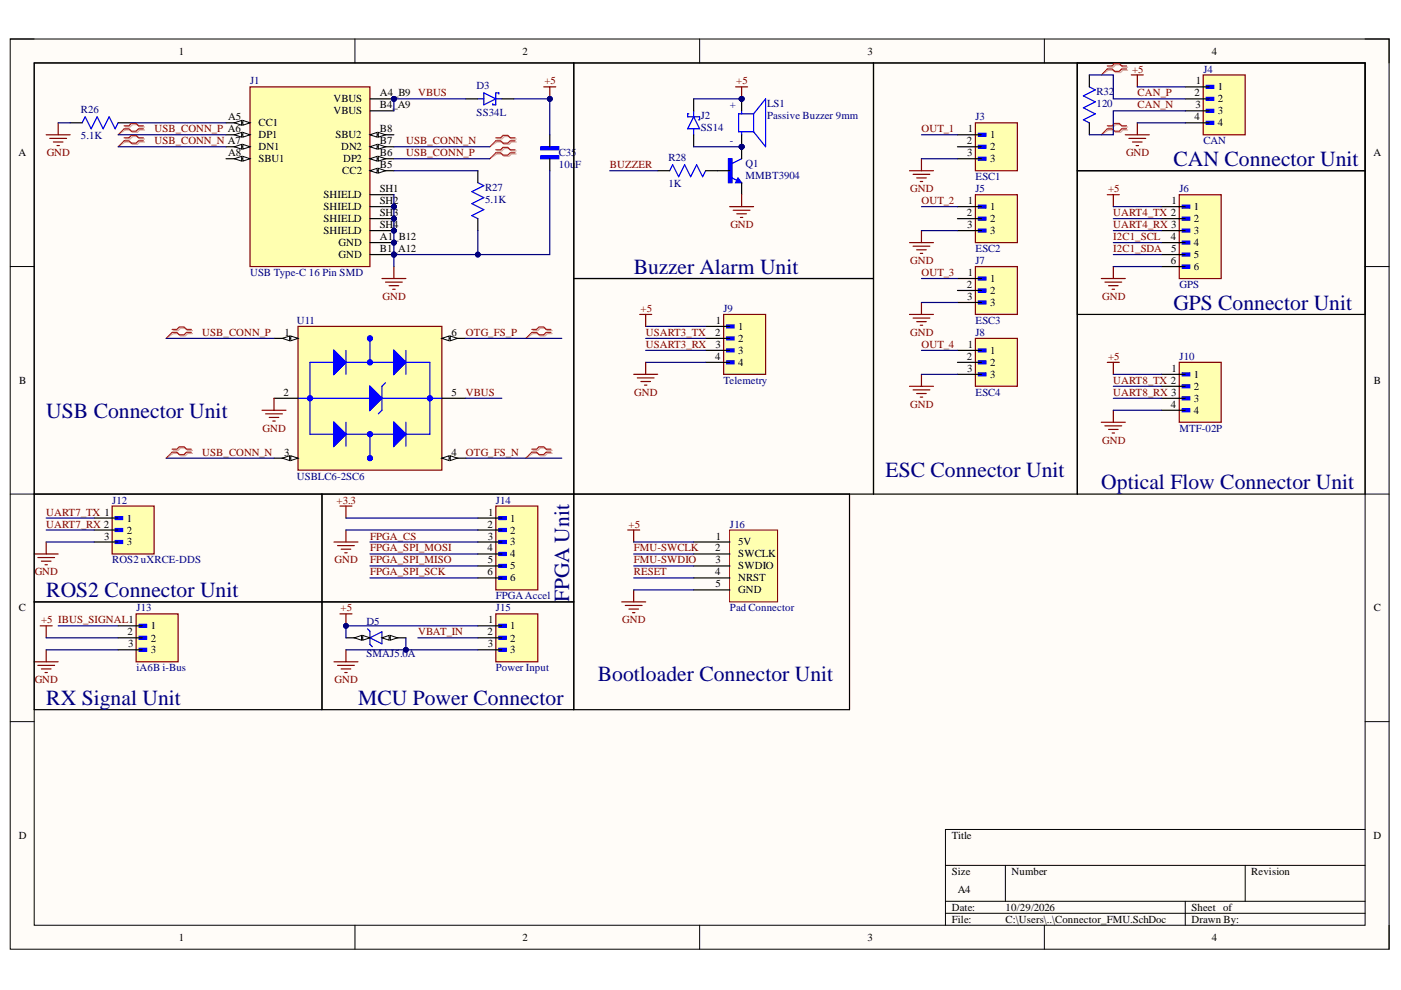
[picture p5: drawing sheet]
<svg xmlns="http://www.w3.org/2000/svg" width="297mm" height="210mm" viewBox="0 0 297 210" stroke-linecap="round" stroke-linejoin="round" font-family="sans-serif">
<defs><g id="words">
<g font-size="4.6" fill="#000080">
<text x="248.8" y="35.1">CAN Connector Unit</text>
<text x="134.4" y="58">Buzzer Alarm Unit</text>
<text x="248.8" y="65.6">GPS Connector Unit</text>
<text x="9.8" y="88.5">USB Connector Unit</text>
<text x="187.7" y="101.2">ESC Connector Unit</text>
<text x="233.5" y="103.7">Optical Flow Connector Unit</text>
<text x="9.8" y="126.6">ROS2 Connector Unit</text>
<text x="120.7" y="127.7" transform="rotate(-90 120.7 127.7)">FPGA Unit</text>
<text x="9.8" y="149.4">RX Signal Unit</text>
<text x="75.9" y="149.4">MCU Power Connector</text>
<text x="126.8" y="144.4">Bootloader Connector Unit</text>
</g>
<g font-size="2.3">
<text x="37.9" y="11.6">1</text>
<text x="110.8" y="11.6">2</text>
<text x="183.9" y="11.6">3</text>
<text x="256.9" y="11.6">4</text>
<text x="253.5" y="17.9">1</text>
<text x="70.7" y="21.7">VBUS</text>
<text x="80.5" y="20.4">A4_B9 VBUS</text>
<text x="80.5" y="23">B4_A9</text>
<text x="253.3" y="20.4">2</text>
<text x="253.5" y="23">3</text>
<text x="258.2" y="19.2">1</text>
<text x="258.2" y="21.7">2</text>
<text x="48.4" y="25.5">A5</text>
<text x="54.8" y="26.8">CC1</text>
<text x="54.8" y="29.3">DP1</text>
<text x="70.7" y="24.2">VBUS</text>
<text x="71.1" y="29.3">SBU2</text>
<text x="80.5" y="28">B8</text>
<text x="205.2" y="28">1</text>
<text x="209.9" y="29.3">1</text>
<text x="253.3" y="25.5">4</text>
<text x="258.2" y="24.2">3</text>
<text x="258.2" y="26.8">4</text>
<text x="3.9" y="33.1">A</text>
<text x="48.4" y="33.1">A8</text>
<text x="54.8" y="31.9">DN1</text>
<text x="54.8" y="34.4">SBU1</text>
<text x="72.3" y="31.9">DN2</text>
<text x="72.7" y="34.4">DP2</text>
<text x="80.5" y="30.6">B7</text>
<text x="80.5" y="33.1">B6</text>
<text x="80.5" y="35.7">B5</text>
<text x="205" y="30.6">2</text>
<text x="205.1" y="33.1">3</text>
<text x="209.9" y="31.9">2</text>
<text x="209.9" y="34.4">3</text>
<text x="291.2" y="33.1">A</text>
<text x="68.6" y="42">SHIELD</text>
<text x="72.6" y="36.9">CC2</text>
<text x="80.5" y="40.7">SH1</text>
<text x="68.6" y="44.5">SHIELD</text>
<text x="68.6" y="47.1">SHIELD</text>
<text x="80.5" y="43.3">SH2</text>
<text x="80.5" y="45.8">SH3</text>
<text x="205" y="45.8">2</text>
<text x="205.2" y="43.3">1</text>
<text x="209.9" y="44.5">1</text>
<text x="209.9" y="47.1">2</text>
<text x="248.4" y="43.3">1</text>
<text x="253.1" y="44.5">1</text>
<text x="253.1" y="47.1">2</text>
<text x="68.6" y="49.7">SHIELD</text>
<text x="71.8" y="52.2">GND</text>
<text x="80.5" y="48.3">SH4</text>
<text x="80.5" y="50.9">A1_B12</text>
<text x="80.5" y="53.5">B1_A12</text>
<text x="205.1" y="48.3">3</text>
<text x="209.9" y="49.7">3</text>
<text x="248.2" y="50.9">4</text>
<text x="248.3" y="53.5">5</text>
<text x="253.1" y="49.7">3</text>
<text x="253.1" y="52.2">4</text>
<text x="71.8" y="54.7">GND</text>
<text x="205.2" y="58.5">1</text>
<text x="209.9" y="59.8">1</text>
<text x="248.2" y="56">6</text>
<text x="253.1" y="54.7">5</text>
<text x="253.1" y="57.3">6</text>
<text x="205" y="61.1">2</text>
<text x="205.1" y="63.6">3</text>
<text x="209.9" y="62.3">2</text>
<text x="209.9" y="64.9">3</text>
<text x="60.3" y="71.2">1</text>
<text x="95.7" y="71.2">6</text>
<text x="151.6" y="71.2">2</text>
<text x="151.8" y="68.7">1</text>
<text x="156.5" y="70">1</text>
<text x="151.6" y="76.3">4</text>
<text x="151.7" y="73.8">3</text>
<text x="156.5" y="72.5">2</text>
<text x="156.5" y="75">3</text>
<text x="156.5" y="77.6">4</text>
<text x="205" y="76.3">2</text>
<text x="205.2" y="73.8">1</text>
<text x="209.9" y="75">1</text>
<text x="209.9" y="77.6">2</text>
<text x="4.1" y="81.4">B</text>
<text x="60.1" y="83.9">2</text>
<text x="95.7" y="83.9">5</text>
<text x="205.1" y="78.8">3</text>
<text x="209.9" y="80.1">3</text>
<text x="248.4" y="78.8">1</text>
<text x="253.1" y="80.1">1</text>
<text x="253.1" y="82.6">2</text>
<text x="291.3" y="81.4">B</text>
<text x="248.2" y="86.4">4</text>
<text x="253.1" y="85.2">3</text>
<text x="253.1" y="87.7">4</text>
<text x="60.2" y="96.6">3</text>
<text x="95.7" y="96.6">4</text>
<text x="26.9" y="110.6">1</text>
<text x="26.9" y="113.1">2</text>
<text x="103.3" y="111.9">2</text>
<text x="103.5" y="109.3">1</text>
<text x="108.2" y="110.6">1</text>
<text x="108.2" y="113.1">2</text>
<text x="22.1" y="114.4">3</text>
<text x="26.9" y="115.7">3</text>
<text x="103.3" y="116.9">4</text>
<text x="103.4" y="114.4">3</text>
<text x="103.4" y="119.5">5</text>
<text x="108.2" y="115.7">3</text>
<text x="108.2" y="118.2">4</text>
<text x="151.6" y="116.9">2</text>
<text x="151.7" y="119.5">3</text>
<text x="151.8" y="114.4">1</text>
<text x="156.5" y="115.7">5V</text>
<text x="156.5" y="118.2">SWCLK</text>
<text x="103.3" y="122">6</text>
<text x="108.2" y="120.7">5</text>
<text x="108.2" y="123.3">6</text>
<text x="151.6" y="122">4</text>
<text x="151.7" y="124.5">5</text>
<text x="156.5" y="120.7">SWDIO</text>
<text x="156.5" y="123.3">NRST</text>
<text x="156.5" y="125.8">GND</text>
<text x="4" y="129.6">C</text>
<text x="291.3" y="129.6">C</text>
<text x="27.1" y="134.7">2</text>
<text x="27.1" y="137.3">3</text>
<text x="32" y="133.4">1</text>
<text x="32" y="136">2</text>
<text x="103.3" y="134.7">2</text>
<text x="103.4" y="137.3">3</text>
<text x="103.5" y="132.1">1</text>
<text x="108.2" y="133.4">1</text>
<text x="108.2" y="136">2</text>
<text x="32" y="138.5">3</text>
<text x="108.2" y="138.5">3</text>
<text x="4" y="177.8">D</text>
<text x="201.8" y="177.8">Title</text>
<text x="291.2" y="177.8">D</text>
<text x="201.8" y="185.5">Size</text>
<text x="214.5" y="185.5">Number</text>
<text x="265.3" y="185.5">Revision</text>
<text x="203.1" y="189.3">A4</text>
<text x="201.8" y="193.1">Date:</text>
<text x="201.8" y="195.7">File:</text>
<text x="213.2" y="193.1">10/29/2026</text>
<text x="213.2" y="195.7">C:\Users\..\Connector_FMU.SchDoc</text>
<text x="252.6" y="193.1">Sheet of</text>
<text x="252.6" y="195.7">Drawn By:</text>
<text x="37.9" y="199.5">1</text>
<text x="110.8" y="199.5">2</text>
<text x="183.9" y="199.5">3</text>
<text x="256.9" y="199.5">4</text>
</g>
<g font-size="2.3" fill="#000080">
<text x="53" y="17.9">J1</text>
<text x="255.1" y="15.4">J4</text>
<text x="17.2" y="24">R26</text>
<text x="101.1" y="18.9">D3</text>
<text x="154.8" y="23">+</text>
<text x="162.6" y="22.7">LS1</text>
<text x="232.5" y="20.2">R32</text>
<text x="232.5" y="22.7">120</text>
<text x="17.2" y="29.6">5.1K</text>
<text x="101.1" y="24.5">SS34L</text>
<text x="148.6" y="25.3">J2</text>
<text x="148.6" y="27.8">SS14</text>
<text x="162.6" y="25.3">Passive Buzzer 9mm</text>
<text x="206.9" y="25.5">J3</text>
<text x="118.5" y="33.1">C35</text>
<text x="118.5" y="35.7">10u</text>
<text x="122" y="35.7">F</text>
<text x="141.7" y="34.1">R28</text>
<text x="154.8" y="30.6">-</text>
<text x="158.1" y="35.4">Q1</text>
<text x="255.1" y="30.6">CAN</text>
<text x="102.8" y="40.5">R27</text>
<text x="141.7" y="39.7">1K</text>
<text x="158.1" y="37.9">MMBT3904</text>
<text x="206.9" y="38.2">ESC1</text>
<text x="206.9" y="40.7">J5</text>
<text x="250.1" y="40.7">J6</text>
<text x="102.8" y="43">5.1K</text>
<text x="206.9" y="53.5">ESC2</text>
<text x="53" y="58.5">USB Type-C 16 Pin SMD</text>
<text x="206.9" y="56">J7</text>
<text x="250.1" y="61.1">GPS</text>
<text x="62.9" y="68.7">U11</text>
<text x="153.4" y="66.1">J9</text>
<text x="206.9" y="68.7">ESC3</text>
<text x="206.9" y="71.2">J8</text>
<text x="250.1" y="76.3">J10</text>
<text x="153.4" y="81.4">Telemetry</text>
<text x="206.9" y="83.9">ESC4</text>
<text x="250.1" y="91.5">MTF-02P</text>
<text x="62.9" y="101.7">USBLC6-2SC6</text>
<text x="23.8" y="106.8">J12</text>
<text x="105.1" y="106.8">J14</text>
<text x="154.8" y="111.9">J16</text>
<text x="23.8" y="119.5">ROS2 uXRCE-DDS</text>
<text x="28.9" y="129.6">J13</text>
<text x="105.1" y="127.1">FPGAAccel</text>
<text x="105.1" y="129.6">J15</text>
<text x="154.8" y="129.6">Pad Connector</text>
<text x="77.7" y="132.6">D5</text>
<text x="28.9" y="142.4">iA6B i-Bus</text>
<text x="77.7" y="139.4">SMAJ5.0A</text>
<text x="105.1" y="142.4">Power Input</text>
</g>
<g font-size="2.3" fill="#800000">
<text x="115.4" y="17.9">+5</text>
<text x="156.1" y="17.9">+5</text>
<text x="240" y="15.4">+5</text>
<text x="241.2" y="20.4">CAN_P</text>
<text x="241.2" y="23">CAN_N</text>
<text x="32.7" y="28">USB_CONN_P A6</text>
<text x="195.4" y="28">OUT_1</text>
<text x="9.9" y="33.1">GND</text>
<text x="32.7" y="30.6">USB_CONN_N A7</text>
<text x="86.1" y="30.6">USB_CONN_N</text>
<text x="86.1" y="33.1">USB_CONN_P</text>
<text x="129.3" y="35.7">BUZZER</text>
<text x="238.7" y="33.1">GND</text>
<text x="193" y="40.7">GND</text>
<text x="234.9" y="40.7">+5</text>
<text x="195.4" y="43.3">OUT_2</text>
<text x="236" y="45.8">UART4_TX 2</text>
<text x="154.8" y="48.3">GND</text>
<text x="236" y="48.3">UART4_RX 3</text>
<text x="236" y="50.9">I2C1_SCL</text>
<text x="236" y="53.5">I2C1_SDA</text>
<text x="193" y="56">GND</text>
<text x="195.4" y="58.5">OUT_3</text>
<text x="81.1" y="63.6">GND</text>
<text x="233.7" y="63.6">GND</text>
<text x="42.9" y="71.2">USB_CONN_P</text>
<text x="98.8" y="71.2">OTG_FS_P</text>
<text x="135.8" y="66.1">+5</text>
<text x="136.9" y="71.2">USART3_TX</text>
<text x="193" y="71.2">GND</text>
<text x="136.9" y="73.8">USART3_RX</text>
<text x="195.4" y="73.8">OUT_4</text>
<text x="234.9" y="76.3">+5</text>
<text x="98.8" y="83.9">VBUS</text>
<text x="134.5" y="83.9">GND</text>
<text x="236" y="81.4">UART8_TX 2</text>
<text x="236" y="83.9">UART8_RX 3</text>
<text x="193" y="86.4">GND</text>
<text x="55.6" y="91.5">GND</text>
<text x="233.7" y="94.1">GND</text>
<text x="42.9" y="96.6">USB_CONN_N</text>
<text x="98.8" y="96.6">OTG_FS_N</text>
<text x="71.4" y="106.8">+3.3</text>
<text x="9.8" y="109.3">UART7_TX 1</text>
<text x="9.8" y="111.9">UART7_RX 2</text>
<text x="133.3" y="111.9">+5</text>
<text x="71" y="119.5">GND</text>
<text x="78.5" y="114.4">FPGA_CS</text>
<text x="78.5" y="116.9">FPGA_SPI_MOSI</text>
<text x="78.5" y="119.5">FPGA_SPI_MISO</text>
<text x="134.4" y="116.9">FMU-SWCLK</text>
<text x="134.4" y="119.5">FMU-SWDIO</text>
<text x="7.4" y="122">GND</text>
<text x="78.5" y="122">FPGA_SPI_SCK</text>
<text x="134.4" y="122">RESET</text>
<text x="72.2" y="129.6">+5</text>
<text x="8.7" y="132.1">+5 IBUS_SIGNAL1</text>
<text x="88.6" y="134.7">VBAT_IN</text>
<text x="131.9" y="132.1">GND</text>
<text x="7.4" y="144.9">GND</text>
<text x="71" y="144.9">GND</text>
</g>
</g></defs>
<path d="M2.2 8.3h292.3v193h-292.3z" fill-rule="evenodd" fill="#fffcf8"/>
<path d="M2.2 8.3h292.3v193h-292.3z" fill="none" stroke="#000" stroke-width=".21"/>
<path d="M7.3 13.3h282.1v182.9h-282.1z" fill-rule="evenodd" fill="#fffcf8"/>
<g fill="none" stroke="#000" stroke-width=".21">
<path d="M2.2 8.3h5.1M7.3 13.3h282.1v182.9h-282.1zM75.3 8.3v5M148.3 8.3v5M221.4 8.3v5M289.4 8.3h5.1v5M2.2 56.5h5.1M289.4 56.5h5.1M2.2 104.8h5.1M289.4 104.8h5.1M2.2 153h5.1M289.4 153h5.1"/>
<path d="M289.4 175.9h-88.9v20.3M75.3 196.2v5.1M148.3 196.2v5.1M200.5 183.5h88.9M200.5 191.1h88.9M200.5 193.6h88.9M213.2 183.5v7.6M221.4 196.2v5.1M251.3 191.1v5.1M264 183.5v7.6M294.5 196.2v5.1"/>
</g>
<circle cx="83.5" cy="21" r=".51" fill="#000080"/>
<circle cx="83.5" cy="21" r=".51" fill="none" stroke="#000080" stroke-width=".21"/>
<circle cx="83.5" cy="43.8" r=".51" fill="#000080"/>
<circle cx="83.5" cy="43.8" r=".51" fill="none" stroke="#000080" stroke-width=".21"/>
<circle cx="83.5" cy="46.4" r=".51" fill="#000080"/>
<circle cx="83.5" cy="46.4" r=".51" fill="none" stroke="#000080" stroke-width=".21"/>
<circle cx="83.5" cy="48.9" r=".51" fill="#000080"/>
<circle cx="83.5" cy="48.9" r=".51" fill="none" stroke="#000080" stroke-width=".21"/>
<circle cx="83.5" cy="51.4" r=".51" fill="#000080"/>
<circle cx="83.5" cy="51.4" r=".51" fill="none" stroke="#000080" stroke-width=".21"/>
<circle cx="83.5" cy="54" r=".51" fill="#000080"/>
<circle cx="83.5" cy="54" r=".51" fill="none" stroke="#000080" stroke-width=".21"/>
<path d="M53 18.4h25.4v38.1h-25.4z" fill-rule="evenodd" fill="#ffffb0"/>
<path d="M53 18.4h25.4v38.1h-25.4z" fill="none" stroke="#800000" stroke-width=".25"/>
<path d="M47.9 26h5.1" fill="none" stroke="#000" stroke-width=".25"/>
<path d="M51.5 25.5l1.5 .5-1.5 .5z" fill="#f8fcff"/>
<path d="M51.5 25.5l1.5 .5-1.5 .5z" fill="none" stroke="#000" stroke-width=".21"/>
<path d="M49.7 26l1.5-.5v1z" fill="#f8fcff"/>
<path d="M49.7 26l1.5-.5v1z" fill="none" stroke="#000" stroke-width=".21"/>
<path d="M47.9 28.6h5.1" fill="none" stroke="#000" stroke-width=".25"/>
<path d="M51.5 28.1l1.5 .5-1.5 .5z" fill="#f8fcff"/>
<path d="M51.5 28.1l1.5 .5-1.5 .5z" fill="none" stroke="#000" stroke-width=".21"/>
<path d="M49.7 28.6l1.5-.5v1z" fill="#f8fcff"/>
<path d="M49.7 28.6l1.5-.5v1z" fill="none" stroke="#000" stroke-width=".21"/>
<path d="M47.9 31.1h5.1" fill="none" stroke="#000" stroke-width=".25"/>
<path d="M51.5 30.6l1.5 .5-1.5 .5z" fill="#f8fcff"/>
<path d="M51.5 30.6l1.5 .5-1.5 .5z" fill="none" stroke="#000" stroke-width=".21"/>
<path d="M49.7 31.1l1.5-.5v1z" fill="#f8fcff"/>
<path d="M49.7 31.1l1.5-.5v1z" fill="none" stroke="#000" stroke-width=".21"/>
<path d="M47.9 33.7h5.1" fill="none" stroke="#000" stroke-width=".25"/>
<path d="M51.5 33.1l1.5 .6-1.5 .5z" fill="#f8fcff"/>
<path d="M51.5 33.1l1.5 .6-1.5 .5z" fill="none" stroke="#000" stroke-width=".21"/>
<path d="M49.7 33.7l1.5-.6v1.1z" fill="#f8fcff"/>
<path d="M49.7 33.7l1.5-.6v1.1z" fill="none" stroke="#000" stroke-width=".21"/>
<path d="M78.4 21h5.1" fill="none" stroke="#000" stroke-width=".25"/>
<circle cx="83.5" cy="21" r=".51" fill="#000080"/>
<circle cx="83.5" cy="21" r=".51" fill="none" stroke="#000080" stroke-width=".21"/>
<path d="M78.4 23.5h5.1M78.4 28.6h5.1" fill="none" stroke="#000" stroke-width=".25"/>
<path d="M78.4 28.6l1.6-.5v1z" fill="#f8fcff"/>
<path d="M78.4 28.6l1.6-.5v1z" fill="none" stroke="#000" stroke-width=".21"/>
<path d="M80.2 28.1l1.5 .5-1.5 .5z" fill="#f8fcff"/>
<path d="M80.2 28.1l1.5 .5-1.5 .5z" fill="none" stroke="#000" stroke-width=".21"/>
<path d="M78.4 31.1h5.1" fill="none" stroke="#000" stroke-width=".25"/>
<path d="M78.4 31.1l1.6-.5v1z" fill="#f8fcff"/>
<path d="M78.4 31.1l1.6-.5v1z" fill="none" stroke="#000" stroke-width=".21"/>
<path d="M80.2 30.6l1.5 .5-1.5 .5z" fill="#f8fcff"/>
<path d="M80.2 30.6l1.5 .5-1.5 .5z" fill="none" stroke="#000" stroke-width=".21"/>
<path d="M78.4 33.7h5.1" fill="none" stroke="#000" stroke-width=".25"/>
<path d="M78.4 33.7l1.6-.6v1.1z" fill="#f8fcff"/>
<path d="M78.4 33.7l1.6-.6v1.1z" fill="none" stroke="#000" stroke-width=".21"/>
<path d="M80.2 33.1l1.5 .6-1.5 .5z" fill="#f8fcff"/>
<path d="M80.2 33.1l1.5 .6-1.5 .5z" fill="none" stroke="#000" stroke-width=".21"/>
<path d="M78.4 36.2h5.1" fill="none" stroke="#000" stroke-width=".25"/>
<path d="M78.4 36.2l1.6-.5v1z" fill="#f8fcff"/>
<path d="M78.4 36.2l1.6-.5v1z" fill="none" stroke="#000" stroke-width=".21"/>
<path d="M80.2 35.7l1.5 .5-1.5 .5z" fill="#f8fcff"/>
<path d="M80.2 35.7l1.5 .5-1.5 .5z" fill="none" stroke="#000" stroke-width=".21"/>
<path d="M78.4 41.3h5.1M78.4 43.8h5.1" fill="none" stroke="#000" stroke-width=".25"/>
<circle cx="83.5" cy="43.8" r=".51" fill="#000080"/>
<circle cx="83.5" cy="43.8" r=".51" fill="none" stroke="#000080" stroke-width=".21"/>
<path d="M78.4 46.4h5.1" fill="none" stroke="#000" stroke-width=".25"/>
<circle cx="83.5" cy="46.4" r=".51" fill="#000080"/>
<circle cx="83.5" cy="46.4" r=".51" fill="none" stroke="#000080" stroke-width=".21"/>
<path d="M78.4 48.9h5.1" fill="none" stroke="#000" stroke-width=".25"/>
<circle cx="83.5" cy="48.9" r=".51" fill="#000080"/>
<circle cx="83.5" cy="48.9" r=".51" fill="none" stroke="#000080" stroke-width=".21"/>
<path d="M78.4 51.4h5.1" fill="none" stroke="#000" stroke-width=".25"/>
<circle cx="83.5" cy="51.4" r=".51" fill="#000080"/>
<circle cx="83.5" cy="51.4" r=".51" fill="none" stroke="#000080" stroke-width=".21"/>
<path d="M78.4 54h5.1" fill="none" stroke="#000" stroke-width=".25"/>
<circle cx="83.5" cy="54" r=".51" fill="#000080"/>
<circle cx="83.5" cy="54" r=".51" fill="none" stroke="#000080" stroke-width=".21"/>
<path d="M63.2 69.2h30.5v30.5h-30.5z" fill-rule="evenodd" fill="#ffffb0"/>
<path d="M63.2 69.2h30.5v30.5h-30.5z" fill="none" stroke="#800000" stroke-width=".25"/>
<g fill="none" stroke="#00f" stroke-width=".25">
<path d="M70.8 76.8h-5.1v15.3h5.1M70.8 74.3l2.5 2.5-2.5 2.6zM73.3 76.8h10.2M73.3 74.3v5.1M78.4 71.7v5.1M83.5 74.3l2.6 2.5-2.6 2.6zM86.1 76.8h5v15.3h-5M86.1 74.3v5.1M63.2 84.4h15.2M70.8 89.5l2.5 2.6-2.5 2.5zM73.3 89.5v5.1M73.3 92.1h10.2"/>
<path d="M78.4 81.9l2.6 2.5-2.6 2.6zM78.4 92.1v5M81 84.4h12.7M81.7 81.1l-.7 .8v5.1l-.8 .7M83.5 89.5l2.6 2.6-2.6 2.5zM86.1 89.5v5.1"/>
</g>
<path d="M70.8 74.3l2.5 2.5-2.5 2.6z" fill="#00f"/>
<path d="M70.8 74.3l2.5 2.5-2.5 2.6z" fill="none" stroke="#00f" stroke-width=".25"/>
<path d="M83.5 74.3l2.6 2.5-2.6 2.6z" fill="#00f"/>
<path d="M83.5 74.3l2.6 2.5-2.6 2.6z" fill="none" stroke="#00f" stroke-width=".25"/>
<path d="M70.8 89.5l2.5 2.6-2.5 2.5z" fill="#00f"/>
<path d="M70.8 89.5l2.5 2.6-2.5 2.5z" fill="none" stroke="#00f" stroke-width=".25"/>
<path d="M83.5 89.5l2.6 2.6-2.6 2.5z" fill="#00f"/>
<path d="M83.5 89.5l2.6 2.6-2.6 2.5z" fill="none" stroke="#00f" stroke-width=".25"/>
<path d="M78.4 81.9l2.6 2.5-2.6 2.6z" fill="#00f"/>
<path d="M78.4 81.9l2.6 2.5-2.6 2.6z" fill="none" stroke="#00f" stroke-width=".25"/>
<g fill="none" stroke="#00f" stroke-width=".76">
<circle cx="78.4" cy="76.8" r=".25"/>
<circle cx="78.4" cy="71.7" r=".25"/>
<circle cx="65.7" cy="84.4" r=".25"/>
<circle cx="78.4" cy="97.1" r=".25"/>
<circle cx="78.4" cy="92.1" r=".25"/>
<circle cx="91.1" cy="84.4" r=".25"/>
</g>
<path d="M58.1 71.7h5.1" fill="none" stroke="#000" stroke-width=".25"/>
<path d="M61.7 71.2l1.5 .5-1.5 .6z" fill="#f8fcff"/>
<path d="M61.7 71.2l1.5 .5-1.5 .6z" fill="none" stroke="#000" stroke-width=".21"/>
<path d="M59.9 71.7l1.5-.5v1.1z" fill="#f8fcff"/>
<path d="M59.9 71.7l1.5-.5v1.1z" fill="none" stroke="#000" stroke-width=".21"/>
<path d="M58.1 84.4h5.1M58.1 97.1h5.1" fill="none" stroke="#000" stroke-width=".25"/>
<path d="M61.7 96.6l1.5 .5-1.5 .6z" fill="#f8fcff"/>
<path d="M61.7 96.6l1.5 .5-1.5 .6z" fill="none" stroke="#000" stroke-width=".21"/>
<path d="M59.9 97.1l1.5-.5v1.1z" fill="#f8fcff"/>
<path d="M59.9 97.1l1.5-.5v1.1z" fill="none" stroke="#000" stroke-width=".21"/>
<path d="M93.7 71.7h5.1" fill="none" stroke="#000" stroke-width=".25"/>
<path d="M93.7 71.7l1.5-.5v1.1z" fill="#f8fcff"/>
<path d="M93.7 71.7l1.5-.5v1.1z" fill="none" stroke="#000" stroke-width=".21"/>
<path d="M95.5 71.2l1.5 .5-1.5 .6z" fill="#f8fcff"/>
<path d="M95.5 71.2l1.5 .5-1.5 .6z" fill="none" stroke="#000" stroke-width=".21"/>
<path d="M93.7 84.4h5.1M93.7 97.1h5.1" fill="none" stroke="#000" stroke-width=".25"/>
<path d="M93.7 97.1l1.5-.5v1.1z" fill="#f8fcff"/>
<path d="M93.7 97.1l1.5-.5v1.1z" fill="none" stroke="#000" stroke-width=".21"/>
<path d="M95.5 96.6l1.5 .5-1.5 .6z" fill="#f8fcff"/>
<path d="M95.5 96.6l1.5 .5-1.5 .6z" fill="none" stroke="#000" stroke-width=".21"/>
<g fill="none" stroke="#800000" stroke-width=".25">
<path d="M9.8 28.6h5.1M10.6 29.3h3.5M11.3 30.1h2.1M12.1 30.9h.5M12.3 26v2.6M81 59.1h5.1M81.7 59.8h3.6M83.5 56.5v2.6M82.5 60.6h2M83.3 61.3h.5M55.6 87h5M56.3 87.7h3.6"/>
<path d="M57.1 88.5h2M57.8 89.3h.5M58.1 84.4v2.6"/>
</g>
<path d="M113 70.1h1l.5-.5h1l.6 .5h1M113 70.7h1l.5 .5h1l.6-.5h1M113 95.5h1l.5-.5h1l.6 .5h1M113 96.1h1l.5 .5h1l.6-.5h1" fill="none" stroke="#d0a19e" stroke-width=".25"/>
<path d="M113 70.7l-1.5 1M113 96.1l-1.5 1" fill="none" stroke="#d0a19e" stroke-width=".21"/>
<path d="M112.7 69.8h1.1l.5-.5h1l.5 .5h1M112.7 70.5h1.1l.5 .5h1l.5-.5h1M112.7 95.2h1.1l.5-.5h1l.5 .5h1M112.7 95.9h1.1l.5 .5h1l.5-.5h1" fill="none" stroke="#f00" stroke-width=".25"/>
<path d="M112.7 70.5l-1.2 1.2M112.7 95.9l-1.2 1.2" fill="none" stroke="#f00" stroke-width=".21"/>
<path d="M17.4 26l.7-1.2 1.2 2.5 1.3-2.5 1.3 2.5 1.2-2.5 1.3 2.5 .6-1.3" fill="none" stroke="#00f" stroke-width=".25"/>
<path d="M14.9 26h2.5M25 26h2.6" fill="none" stroke="#000" stroke-width=".25"/>
<path d="M114.7 33h3.8v.7h-3.8z" fill-rule="evenodd" fill="#00f"/>
<path d="M114.7 33h3.8v.7h-3.8z" fill="none" stroke="#00f" stroke-width=".25"/>
<path d="M114.7 31.1h3.8v.7h-3.8z" fill-rule="evenodd" fill="#00f"/>
<path d="M114.7 31.1h3.8v.7h-3.8z" fill="none" stroke="#00f" stroke-width=".25"/>
<path d="M116.6 28.6v2.5M116.6 33.7v2.5" fill="none" stroke="#000" stroke-width=".25"/>
<path d="M115.3 18.4h2.5M116.6 18.4v2.6" fill="none" stroke="#800000" stroke-width=".25"/>
<circle cx="116.6" cy="21" r=".51" fill="#000080"/>
<circle cx="116.6" cy="21" r=".51" fill="none" stroke="#000080" stroke-width=".21"/>
<path d="M101.3 38.7l1.3 .7-2.6 1.2 2.6 1.3-2.6 1.3 2.6 1.2-2.6 1.3 1.3 .7" fill="none" stroke="#00f" stroke-width=".25"/>
<path d="M101.3 36.2v2.5M101.3 46.4v2.5" fill="none" stroke="#000" stroke-width=".25"/>
<circle cx="157.2" cy="21" r=".51" fill="#000080"/>
<circle cx="157.2" cy="21" r=".51" fill="none" stroke="#000080" stroke-width=".21"/>
<circle cx="157.2" cy="31.1" r=".51" fill="#000080"/>
<circle cx="157.2" cy="31.1" r=".51" fill="none" stroke="#000080" stroke-width=".21"/>
<path d="M157.2 23.5v.6M157.2 27.9v.7M159.8 24.1h-3.2v3.8h3.2M159.8 24.1v3.8M159.8 24.1l2.5-3.1v10.1l-2.5-3.2" fill="none" stroke="#00f" stroke-width=".25"/>
<path d="M157.2 21v2.5" fill="none" stroke="#000" stroke-width=".25"/>
<circle cx="157.2" cy="21" r=".51" fill="#000080"/>
<circle cx="157.2" cy="21" r=".51" fill="none" stroke="#000080" stroke-width=".21"/>
<path d="M157.2 28.6v2.5" fill="none" stroke="#000" stroke-width=".25"/>
<circle cx="157.2" cy="31.1" r=".51" fill="#000080"/>
<circle cx="157.2" cy="31.1" r=".51" fill="none" stroke="#000080" stroke-width=".21"/>
<circle cx="157.2" cy="31.1" r=".51" fill="#000080"/>
<circle cx="157.2" cy="31.1" r=".51" fill="none" stroke="#000080" stroke-width=".21"/>
<path d="M154.4 33.7h.8v5h-.8z" fill-rule="evenodd" fill="#00f"/>
<path d="M154.4 33.7h.8v5h-.8zM155 37.6l1.2 .6M157.2 33.7l-2 1" fill="none" stroke="#00f" stroke-width=".25"/>
<path d="M156.5 37.7l.7 1h-1.2z" fill="#00f"/>
<path d="M156.5 37.7l.7 1h-1.2z" fill="none" stroke="#00f" stroke-width=".25"/>
<path d="M152.2 36.2h2.5M157.2 31.1v2.6" fill="none" stroke="#000" stroke-width=".25"/>
<circle cx="157.2" cy="31.1" r=".51" fill="#000080"/>
<circle cx="157.2" cy="31.1" r=".51" fill="none" stroke="#000080" stroke-width=".21"/>
<path d="M139.4 36.2h2.6M147.1 21v2.5M147.1 28.6v2.5M149.6 36.2h2.6M157.2 38.7v2.6" fill="none" stroke="#000" stroke-width=".25"/>
<path d="M142 36.2l.6-1.3 1.3 2.6 1.3-2.6 1.2 2.6 1.3-2.6 1.3 2.6 .6-1.3M146.1 24.1h-.3v.7h2.5v.6h-.2M147.1 24.8l1.2 2.5h-2.5zM147.1 23.5v1.3M147.1 27.3v1.3" fill="none" stroke="#00f" stroke-width=".25"/>
<path d="M156 18.4h2.5M157.2 18.4v2.6M154.7 43.8h5.1M155.5 44.6h3.5M156.2 45.3h2.1M157 46.1h.5M157.2 41.3v2.5" fill="none" stroke="#800000" stroke-width=".25"/>
<circle cx="157.2" cy="21" r=".51" fill="#000080"/>
<circle cx="157.2" cy="21" r=".51" fill="none" stroke="#000080" stroke-width=".21"/>
<path d="M121.6 13.3v91.5h-114.3v-91.5h177.9v45.8h-63.5" fill="none" stroke="#000" stroke-width=".25"/>
<path d="M206.8 26h8.9v10.2h-8.9z" fill-rule="evenodd" fill="#ffffb0"/>
<path d="M206.8 26h8.9v10.2h-8.9z" fill="none" stroke="#800000" stroke-width=".25"/>
<path d="M207.4 28.3h1.6v.6h-1.6z" fill-rule="evenodd" fill="#00f"/>
<path d="M207.4 28.3h1.6v.6h-1.6z" fill="none" stroke="#00f" stroke-width=".25"/>
<path d="M207.4 30.8h1.6v.6h-1.6z" fill-rule="evenodd" fill="#00f"/>
<path d="M207.4 30.8h1.6v.6h-1.6z" fill="none" stroke="#00f" stroke-width=".25"/>
<path d="M207.4 33.3h1.6v.7h-1.6z" fill-rule="evenodd" fill="#00f"/>
<path d="M207.4 33.3h1.6v.7h-1.6z" fill="none" stroke="#00f" stroke-width=".25"/>
<path d="M203 28.6h5.1M203 31.1h5.1M203 33.7h5.1" fill="none" stroke="#000" stroke-width=".25"/>
<path d="M206.8 41.3h8.9v10.1h-8.9z" fill-rule="evenodd" fill="#ffffb0"/>
<path d="M206.8 41.3h8.9v10.1h-8.9z" fill="none" stroke="#800000" stroke-width=".25"/>
<path d="M207.4 43.5h1.6v.6h-1.6z" fill-rule="evenodd" fill="#00f"/>
<path d="M207.4 43.5h1.6v.6h-1.6z" fill="none" stroke="#00f" stroke-width=".25"/>
<path d="M207.4 46h1.6v.7h-1.6z" fill-rule="evenodd" fill="#00f"/>
<path d="M207.4 46h1.6v.7h-1.6z" fill="none" stroke="#00f" stroke-width=".25"/>
<path d="M207.4 48.6h1.6v.6h-1.6z" fill-rule="evenodd" fill="#00f"/>
<path d="M207.4 48.6h1.6v.6h-1.6z" fill="none" stroke="#00f" stroke-width=".25"/>
<path d="M203 43.8h5.1M203 46.4h5.1M203 48.9h5.1" fill="none" stroke="#000" stroke-width=".25"/>
<path d="M206.8 56.5h8.9v10.2h-8.9z" fill-rule="evenodd" fill="#ffffb0"/>
<path d="M206.8 56.5h8.9v10.2h-8.9z" fill="none" stroke="#800000" stroke-width=".25"/>
<path d="M207.4 58.7h1.6v.7h-1.6z" fill-rule="evenodd" fill="#00f"/>
<path d="M207.4 58.7h1.6v.7h-1.6z" fill="none" stroke="#00f" stroke-width=".25"/>
<path d="M207.4 61.3h1.6v.6h-1.6z" fill-rule="evenodd" fill="#00f"/>
<path d="M207.4 61.3h1.6v.6h-1.6z" fill="none" stroke="#00f" stroke-width=".25"/>
<path d="M207.4 63.8h1.6v.6h-1.6z" fill-rule="evenodd" fill="#00f"/>
<path d="M207.4 63.8h1.6v.6h-1.6z" fill="none" stroke="#00f" stroke-width=".25"/>
<path d="M203 59.1h5.1M203 61.6h5.1M203 64.1h5.1" fill="none" stroke="#000" stroke-width=".25"/>
<path d="M206.8 71.7h8.9v10.2h-8.9z" fill-rule="evenodd" fill="#ffffb0"/>
<path d="M206.8 71.7h8.9v10.2h-8.9z" fill="none" stroke="#800000" stroke-width=".25"/>
<path d="M207.4 74h1.6v.6h-1.6z" fill-rule="evenodd" fill="#00f"/>
<path d="M207.4 74h1.6v.6h-1.6z" fill="none" stroke="#00f" stroke-width=".25"/>
<path d="M207.4 76.5h1.6v.6h-1.6z" fill-rule="evenodd" fill="#00f"/>
<path d="M207.4 76.5h1.6v.6h-1.6z" fill="none" stroke="#00f" stroke-width=".25"/>
<path d="M207.4 79.1h1.6v.6h-1.6z" fill-rule="evenodd" fill="#00f"/>
<path d="M207.4 79.1h1.6v.6h-1.6z" fill="none" stroke="#00f" stroke-width=".25"/>
<path d="M203 74.3h5.1M203 76.8h5.1M203 79.4h5.1" fill="none" stroke="#000" stroke-width=".25"/>
<g fill="none" stroke="#800000" stroke-width=".25">
<path d="M192.8 36.2h5.1M193.6 37h3.5M194.4 37.7h2M195.1 38.5h.5M195.4 33.7v2.5M192.8 51.4h5.1M193.6 52.2h3.5M194.4 53h2M195.1 53.7h.5M195.4 48.9v2.5M192.8 66.7h5.1M193.6 67.4h3.5"/>
<path d="M194.4 68.2h2M195.1 69h.5M195.4 64.1v2.6M195.4 79.4v2.5M192.8 81.9h5.1M193.6 82.7h3.5M194.4 83.4h2M195.1 84.2h.5"/>
</g>
<path d="M255.1 15.9h8.9v12.7h-8.9z" fill-rule="evenodd" fill="#ffffb0"/>
<path d="M255.1 15.9h8.9v12.7h-8.9z" fill="none" stroke="#800000" stroke-width=".25"/>
<path d="M255.7 18.1h1.6v.6h-1.6z" fill-rule="evenodd" fill="#00f"/>
<path d="M255.7 18.1h1.6v.6h-1.6z" fill="none" stroke="#00f" stroke-width=".25"/>
<path d="M255.7 20.6h1.6v.7h-1.6z" fill-rule="evenodd" fill="#00f"/>
<path d="M255.7 20.6h1.6v.7h-1.6z" fill="none" stroke="#00f" stroke-width=".25"/>
<path d="M255.7 23.2h1.6v.6h-1.6z" fill-rule="evenodd" fill="#00f"/>
<path d="M255.7 23.2h1.6v.6h-1.6z" fill="none" stroke="#00f" stroke-width=".25"/>
<path d="M255.7 25.7h1.6v.7h-1.6z" fill-rule="evenodd" fill="#00f"/>
<path d="M255.7 25.7h1.6v.7h-1.6z" fill="none" stroke="#00f" stroke-width=".25"/>
<path d="M251.3 18.4h5.1M251.3 21h5.1M251.3 23.5h5.1M251.3 26h5.1M185.2 59.1h-63.6l.1 45.7h106.7v-91.5h-43.2v91.5" fill="none" stroke="#000" stroke-width=".25"/>
<path d="M239.9 15.9h2.5M241.1 15.9v2.5M238.6 28.6h5.1M239.3 29.3h3.6M240.1 30.1h2M240.9 30.9h.5M241.1 26v2.6" fill="none" stroke="#800000" stroke-width=".25"/>
<path d="M250 41.3h8.9v17.8h-8.9z" fill-rule="evenodd" fill="#ffffb0"/>
<path d="M250 41.3h8.9v17.8h-8.9z" fill="none" stroke="#800000" stroke-width=".25"/>
<path d="M250.7 43.5h1.6v.6h-1.6z" fill-rule="evenodd" fill="#00f"/>
<path d="M250.7 43.5h1.6v.6h-1.6z" fill="none" stroke="#00f" stroke-width=".25"/>
<path d="M250.7 46h1.6v.7h-1.6z" fill-rule="evenodd" fill="#00f"/>
<path d="M250.7 46h1.6v.7h-1.6z" fill="none" stroke="#00f" stroke-width=".25"/>
<path d="M250.7 48.6h1.6v.6h-1.6z" fill-rule="evenodd" fill="#00f"/>
<path d="M250.7 48.6h1.6v.6h-1.6z" fill="none" stroke="#00f" stroke-width=".25"/>
<path d="M250.7 51.1h1.6v.7h-1.6z" fill-rule="evenodd" fill="#00f"/>
<path d="M250.7 51.1h1.6v.7h-1.6z" fill="none" stroke="#00f" stroke-width=".25"/>
<path d="M246.2 43.8h5.1M246.2 46.4h5.1M246.2 48.9h5.1M246.2 51.4h5.1" fill="none" stroke="#000" stroke-width=".25"/>
<path d="M250.7 53.7h1.6v.6h-1.6z" fill-rule="evenodd" fill="#00f"/>
<path d="M250.7 53.7h1.6v.6h-1.6z" fill="none" stroke="#00f" stroke-width=".25"/>
<path d="M246.2 54h5.1" fill="none" stroke="#000" stroke-width=".25"/>
<path d="M250.7 56.2h1.6v.6h-1.6z" fill-rule="evenodd" fill="#00f"/>
<path d="M250.7 56.2h1.6v.6h-1.6z" fill="none" stroke="#00f" stroke-width=".25"/>
<path d="M246.2 56.5h5.1" fill="none" stroke="#000" stroke-width=".25"/>
<path d="M233.5 59.1h5.1M234.3 59.8h3.5M234.8 41.3h2.5M236 41.3v2.5M236 56.5v2.6M235 60.6h2.1M235.8 61.3h.5" fill="none" stroke="#800000" stroke-width=".25"/>
<path d="M250 76.8h8.9v12.7h-8.9z" fill-rule="evenodd" fill="#ffffb0"/>
<path d="M250 76.8h8.9v12.7h-8.9z" fill="none" stroke="#800000" stroke-width=".25"/>
<path d="M250.7 79.1h1.6v.6h-1.6z" fill-rule="evenodd" fill="#00f"/>
<path d="M250.7 79.1h1.6v.6h-1.6z" fill="none" stroke="#00f" stroke-width=".25"/>
<path d="M250.7 81.6h1.6v.6h-1.6z" fill-rule="evenodd" fill="#00f"/>
<path d="M250.7 81.6h1.6v.6h-1.6z" fill="none" stroke="#00f" stroke-width=".25"/>
<path d="M250.7 84.1h1.6v.7h-1.6z" fill-rule="evenodd" fill="#00f"/>
<path d="M250.7 84.1h1.6v.7h-1.6z" fill="none" stroke="#00f" stroke-width=".25"/>
<path d="M250.7 86.7h1.6v.6h-1.6z" fill-rule="evenodd" fill="#00f"/>
<path d="M250.7 86.7h1.6v.6h-1.6z" fill="none" stroke="#00f" stroke-width=".25"/>
<path d="M228.4 13.3h61v91.5h-61zM228.4 36.2h61M228.4 66.7h61M246.2 79.4h5.1M246.2 81.9h5.1M246.2 84.5h5.1M246.2 87h5.1" fill="none" stroke="#000" stroke-width=".25"/>
<path d="M234.8 76.8h2.5M236 76.8v2.6M233.5 89.5h5.1M234.3 90.3h3.5M235 91.1h2.1M235.8 91.8h.5M236 87v2.5" fill="none" stroke="#800000" stroke-width=".25"/>
<path d="M23.8 107.3h8.9v10.2h-8.9z" fill-rule="evenodd" fill="#ffffb0"/>
<path d="M23.8 107.3h8.9v10.2h-8.9z" fill="none" stroke="#800000" stroke-width=".25"/>
<path d="M24.4 109.5h1.6v.7h-1.6z" fill-rule="evenodd" fill="#00f"/>
<path d="M24.4 109.5h1.6v.7h-1.6z" fill="none" stroke="#00f" stroke-width=".25"/>
<path d="M24.4 112.1h1.6v.6h-1.6z" fill-rule="evenodd" fill="#00f"/>
<path d="M24.4 112.1h1.6v.6h-1.6z" fill="none" stroke="#00f" stroke-width=".25"/>
<path d="M24.4 114.6h1.6v.6h-1.6z" fill-rule="evenodd" fill="#00f"/>
<path d="M24.4 114.6h1.6v.6h-1.6z" fill="none" stroke="#00f" stroke-width=".25"/>
<path d="M20 109.8h5M20 112.4h5M20 114.9h5" fill="none" stroke="#000" stroke-width=".25"/>
<path d="M7.3 117.5h5M8 118.2h3.6M8.8 119h2M9.5 119.7h.5M9.8 114.9v2.6" fill="none" stroke="#800000" stroke-width=".25"/>
<path d="M28.9 130.2h8.9v10.1h-8.9z" fill-rule="evenodd" fill="#ffffb0"/>
<path d="M28.9 130.2h8.9v10.1h-8.9z" fill="none" stroke="#800000" stroke-width=".25"/>
<path d="M29.5 132.4h1.6v.6h-1.6z" fill-rule="evenodd" fill="#00f"/>
<path d="M29.5 132.4h1.6v.6h-1.6z" fill="none" stroke="#00f" stroke-width=".25"/>
<path d="M29.5 134.9h1.6v.6h-1.6z" fill-rule="evenodd" fill="#00f"/>
<path d="M29.5 134.9h1.6v.6h-1.6z" fill="none" stroke="#00f" stroke-width=".25"/>
<path d="M29.5 137.5h1.6v.6h-1.6z" fill-rule="evenodd" fill="#00f"/>
<path d="M231 18.4l1.2 .7-2.5 1.2 2.5 1.3-2.5 1.3 2.5 1.2-2.5 1.3 1.3 .6M29.5 137.5h1.6v.6h-1.6z" fill="none" stroke="#00f" stroke-width=".25"/>
<path d="M231 15.9v2.5M231 26v2.6M7.3 104.8h61v45.7h-61zM7.3 127.6h61M25 132.7h5.1M25 135.2h5.1M25 137.8h5.1" fill="none" stroke="#000" stroke-width=".25"/>
<path d="M8.5 132.7h2.6M9.8 132.7v2.5M9.8 137.8v2.5M7.3 140.3h5M8 141.1h3.6M8.8 141.8h2M9.5 142.6h.5" fill="none" stroke="#800000" stroke-width=".25"/>
<path d="M105.1 107.3h8.9v17.8h-8.9z" fill-rule="evenodd" fill="#ffffb0"/>
<path d="M105.1 107.3h8.9v17.8h-8.9z" fill="none" stroke="#800000" stroke-width=".25"/>
<path d="M105.8 109.5h1.5v.7h-1.5z" fill-rule="evenodd" fill="#00f"/>
<path d="M105.8 109.5h1.5v.7h-1.5z" fill="none" stroke="#00f" stroke-width=".25"/>
<path d="M105.8 112.1h1.5v.6h-1.5z" fill-rule="evenodd" fill="#00f"/>
<path d="M105.8 112.1h1.5v.6h-1.5z" fill="none" stroke="#00f" stroke-width=".25"/>
<path d="M105.8 114.6h1.5v.6h-1.5z" fill-rule="evenodd" fill="#00f"/>
<path d="M105.8 114.6h1.5v.6h-1.5z" fill="none" stroke="#00f" stroke-width=".25"/>
<path d="M105.8 117.1h1.5v.7h-1.5z" fill-rule="evenodd" fill="#00f"/>
<path d="M105.8 117.1h1.5v.7h-1.5z" fill="none" stroke="#00f" stroke-width=".25"/>
<path d="M101.3 109.8h5.1M101.3 112.4h5.1M101.3 114.9h5.1M101.3 117.5h5.1" fill="none" stroke="#000" stroke-width=".25"/>
<path d="M105.8 119.7h1.5v.6h-1.5z" fill-rule="evenodd" fill="#00f"/>
<path d="M105.8 119.7h1.5v.6h-1.5z" fill="none" stroke="#00f" stroke-width=".25"/>
<path d="M101.3 120h5.1" fill="none" stroke="#000" stroke-width=".25"/>
<path d="M105.8 122.2h1.5v.7h-1.5z" fill-rule="evenodd" fill="#00f"/>
<path d="M105.8 122.2h1.5v.7h-1.5z" fill="none" stroke="#00f" stroke-width=".25"/>
<path d="M68.3 104.8h53.3v22.8h-53.3zM101.3 122.5h5.1" fill="none" stroke="#000" stroke-width=".25"/>
<path d="M70.8 114.9h5.1M71.6 115.7h3.5M72.1 107.3h2.5M72.3 116.4h2.1M73.1 117.2h.5M73.3 107.3v2.5M73.3 112.4v2.5" fill="none" stroke="#800000" stroke-width=".25"/>
<path d="M235 14.2h1l.6-.5h1l.5 .5h1M235 14.9h1l.6 .5h1l.5-.5h1M235 26.9h1l.6-.5h1l.5 .5h1M235 27.6h1l.6 .5h1l.5-.5h1" fill="none" stroke="#d0a19e" stroke-width=".25"/>
<path d="M235 14.9l-1.5 1M235 27.6l-1.5 1" fill="none" stroke="#d0a19e" stroke-width=".21"/>
<path d="M234.8 14h1l.5-.5h1l.5 .5h1M234.8 14.6h1l.5 .5h1l.5-.5h1M234.8 26.7h1l.5-.5h1l.5 .5h1M234.8 27.3h1l.5 .5h1l.5-.5h1" fill="none" stroke="#f00" stroke-width=".25"/>
<path d="M234.8 14.6l-1.3 1.3M234.8 27.3l-1.3 1.3" fill="none" stroke="#f00" stroke-width=".21"/>
<path d="M105.1 130.2h8.9v10.1h-8.9z" fill-rule="evenodd" fill="#ffffb0"/>
<path d="M105.1 130.2h8.9v10.1h-8.9z" fill="none" stroke="#800000" stroke-width=".25"/>
<path d="M105.8 132.4h1.5v.6h-1.5z" fill-rule="evenodd" fill="#00f"/>
<path d="M105.8 132.4h1.5v.6h-1.5z" fill="none" stroke="#00f" stroke-width=".25"/>
<path d="M105.8 134.9h1.5v.6h-1.5z" fill-rule="evenodd" fill="#00f"/>
<path d="M105.8 134.9h1.5v.6h-1.5z" fill="none" stroke="#00f" stroke-width=".25"/>
<path d="M105.8 137.5h1.5v.6h-1.5z" fill-rule="evenodd" fill="#00f"/>
<path d="M105.8 137.5h1.5v.6h-1.5z" fill="none" stroke="#00f" stroke-width=".25"/>
<path d="M101.3 132.7h5.1M101.3 135.2h5.1M101.3 137.8h5.1" fill="none" stroke="#000" stroke-width=".25"/>
<path d="M72.1 130.2h2.5M73.3 130.2v2.5M73.3 137.8v2.5M70.8 140.3h5.1M71.6 141.1h3.5M72.3 141.8h2.1M73.1 142.6h.5" fill="none" stroke="#800000" stroke-width=".25"/>
<circle cx="73.3" cy="132.7" r=".51" fill="#000080"/>
<circle cx="73.3" cy="132.7" r=".51" fill="none" stroke="#000080" stroke-width=".21"/>
<path d="M68.3 127.6h53.3v22.9h-53.3zM73.3 135.2h5.1" fill="none" stroke="#000" stroke-width=".25"/>
<path d="M77.9 133.3l.5 .5v2.8l.5 .5M78.4 135.2l2.6-1.2v2.5z" fill="none" stroke="#00f" stroke-width=".25"/>
<path d="M76.9 134.7l1.5 .5-1.5 .5z" fill="#f8fcff"/>
<path d="M76.9 134.7l1.5 .5-1.5 .5z" fill="none" stroke="#000" stroke-width=".21"/>
<path d="M75.1 135.2l1.6-.5v1z" fill="#f8fcff"/>
<path d="M75.1 135.2l1.6-.5v1z" fill="none" stroke="#000" stroke-width=".21"/>
<path d="M81 135.2h5.1" fill="none" stroke="#000" stroke-width=".25"/>
<path d="M81 135.2l1.5-.5v1z" fill="#f8fcff"/>
<path d="M81 135.2l1.5-.5v1z" fill="none" stroke="#000" stroke-width=".21"/>
<path d="M82.8 134.7l1.5 .5-1.5 .5z" fill="#f8fcff"/>
<path d="M82.8 134.7l1.5 .5-1.5 .5z" fill="none" stroke="#000" stroke-width=".21"/>
<path d="M133.1 112.4h2.5M134.4 112.4v2.5M131.8 127.6h5.1M132.6 128.4h3.5M133.3 129.1h2.1M134.1 129.9h.5M134.4 125.1v2.5" fill="none" stroke="#800000" stroke-width=".25"/>
<path d="M98.8 21h2.5M106.4 21h2.5M121.7 104.8h58.4v45.7h-58.4z" fill="none" stroke="#000" stroke-width=".25"/>
<path d="M102.6 19.7l2.5 1.3-2.5 1.2zM105.8 19.9v-.2h-.7v2.5h-.6v-.2M101.3 21h1.3M105.1 21h1.3" fill="none" stroke="#00f" stroke-width=".25"/>
<path d="M154.7 112.4h10.2v15.2h-10.2z" fill-rule="evenodd" fill="#ffffb0"/>
<path d="M154.7 112.4h10.2v15.2h-10.2z" fill="none" stroke="#800000" stroke-width=".21"/>
<path d="M147.1 114.9h7.6M147.1 117.5h7.6M147.1 120h7.6M147.1 122.5h7.6M147.1 125.1h7.6" fill="none" stroke="#000" stroke-width=".25"/>
<path d="M26.6 26.9h1l.5-.5h1l.5 .5h1M26.6 27.6h1l.5 .5h1l.5-.5h1M26.6 29.5h1l.5-.5h1l.5 .5h1M26.6 30.1h1l.5 .5h1l.5-.5h1M105.4 29.5h1l.5-.5h1l.5 .5h1M105.4 30.1h1l.5 .5h1l.5-.5h1M105.4 32h1l.5-.5h1l.5 .5h1M105.4 32.6h1l.5 .5h1l.5-.5h1M36.7 70.1h1.1l.5-.5h1l.5 .5h1M36.7 70.7h1.1l.5 .5h1l.5-.5h1M36.7 95.5h1.1l.5-.5h1l.5 .5h1M36.7 96.1h1.1l.5 .5h1l.5-.5h1" fill="none" stroke="#d0a19e" stroke-width=".25"/>
<path d="M26.6 27.6l-1.6 1M26.6 30.1l-1.6 1M105.4 30.1l-1.5 1M105.4 32.6l-1.5 1.1M36.7 70.7l-1.5 1M36.7 96.1l-1.5 1" fill="none" stroke="#d0a19e" stroke-width=".21"/>
<path d="M26.3 26.7h1l.5-.5h1.1l.5 .5h1M26.3 27.3h1l.5 .5h1.1l.5-.5h1M26.3 29.2h1l.5-.5h1.1l.5 .5h1M26.3 29.8h1l.5 .6h1.1l.5-.6h1M105.1 29.2h1l.5-.5h1.1l.5 .5h1M105.1 29.8h1l.5 .6h1.1l.5-.6h1M105.1 31.8h1l.5-.6h1.1l.5 .6h1M105.1 32.4h1l.5 .5h1.1l.5-.5h1M36.5 69.8h1l.5-.5h1l.5 .5h1.1M36.5 70.5h1l.5 .5h1l.5-.5h1.1M36.5 95.2h1l.5-.5h1l.5 .5h1.1M36.5 95.9h1l.5 .5h1l.5-.5h1.1" fill="none" stroke="#f00" stroke-width=".25"/>
<path d="M26.3 27.3l-1.3 1.3M26.3 29.8l-1.3 1.3M105.1 29.8l-1.2 1.3M105.1 32.4l-1.2 1.3M36.5 70.5l-1.3 1.2M36.5 95.9l-1.3 1.2" fill="none" stroke="#f00" stroke-width=".21"/>
<path d="M12.3 26h2.6M25 28.6h22.9M25 31.1h22.9M27.6 26h20.3M83.5 31.1h20.4M83.5 33.7h20.4M116.6 21v7.6M98.8 71.7h20.3M35.2 97.1h22.9M98.8 84.4h7.6M98.8 97.1h20.3" fill="none" stroke="#000080" stroke-width=".25"/>
<circle cx="116.6" cy="21" r=".51" fill="#000080"/>
<circle cx="116.6" cy="21" r=".51" fill="none" stroke="#000080" stroke-width=".21"/>
<path d="M83.5 36.2h17.8M101.3 48.9v5.1" fill="none" stroke="#000080" stroke-width=".25"/>
<circle cx="101.3" cy="54" r=".51" fill="#000080"/>
<circle cx="101.3" cy="54" r=".51" fill="none" stroke="#000080" stroke-width=".21"/>
<path d="M83.5 41.3v15.2" fill="none" stroke="#000080" stroke-width=".25"/>
<circle cx="83.5" cy="43.8" r=".51" fill="#000080"/>
<circle cx="83.5" cy="43.8" r=".51" fill="none" stroke="#000080" stroke-width=".21"/>
<circle cx="83.5" cy="46.4" r=".51" fill="#000080"/>
<circle cx="83.5" cy="46.4" r=".51" fill="none" stroke="#000080" stroke-width=".21"/>
<circle cx="83.5" cy="48.9" r=".51" fill="#000080"/>
<circle cx="83.5" cy="48.9" r=".51" fill="none" stroke="#000080" stroke-width=".21"/>
<circle cx="83.5" cy="51.4" r=".51" fill="#000080"/>
<circle cx="83.5" cy="51.4" r=".51" fill="none" stroke="#000080" stroke-width=".21"/>
<circle cx="83.5" cy="54" r=".51" fill="#000080"/>
<circle cx="83.5" cy="54" r=".51" fill="none" stroke="#000080" stroke-width=".21"/>
<path d="M129.3 36.2h10.1M147.1 21h10.1" fill="none" stroke="#000080" stroke-width=".25"/>
<circle cx="157.2" cy="21" r=".51" fill="#000080"/>
<circle cx="157.2" cy="21" r=".51" fill="none" stroke="#000080" stroke-width=".21"/>
<path d="M147.1 31.1h10.1" fill="none" stroke="#000080" stroke-width=".25"/>
<circle cx="157.2" cy="31.1" r=".51" fill="#000080"/>
<circle cx="157.2" cy="31.1" r=".51" fill="none" stroke="#000080" stroke-width=".21"/>
<g fill="none" stroke="#000080" stroke-width=".25">
<path d="M231 15.9h5v5.1h15.3M241.1 18.4h10.2M195.4 28.6h7.6M195.4 33.7h7.6M241.1 26h10.2M251.3 23.5h-15.3v5.1h-5M195.4 43.8h7.6M195.4 48.9h7.6M195.4 59.1h7.6M236 43.8h10.2M236 48.9h10.2M236 46.4h10.2"/>
<path d="M236 51.4h10.2M236 56.5h10.2M236 54h10.2M195.4 64.1h7.6M195.4 74.3h7.6M195.4 79.4h7.6M236 79.4h10.2M236 84.5h10.2M236 87h10.2M236 81.9h10.2M9.8 114.9h10.2M9.8 109.8h10.2"/>
<path d="M9.8 112.4h10.2M73.3 109.8h28M73.3 112.4h28M78.4 114.9h22.9M78.4 117.5h22.9M78.4 120h22.9M9.8 137.8h15.2M9.8 135.2h15.2M12.3 132.7h12.7M78.4 122.5h22.9M88.6 135.2h12.7M101.3 132.7h-28v2.5"/>
</g>
<circle cx="73.3" cy="132.7" r=".51" fill="#000080"/>
<circle cx="73.3" cy="132.7" r=".51" fill="none" stroke="#000080" stroke-width=".21"/>
<path d="M86.1 135.2v2.6" fill="none" stroke="#000080" stroke-width=".25"/>
<circle cx="86.1" cy="137.8" r=".51" fill="#000080"/>
<circle cx="86.1" cy="137.8" r=".51" fill="none" stroke="#000080" stroke-width=".21"/>
<path d="M134.4 114.9h12.7M134.4 117.5h12.7M134.4 120h12.7M73.3 137.8h28M134.4 122.5h12.7M134.4 125.1h12.7" fill="none" stroke="#000080" stroke-width=".25"/>
<circle cx="86.1" cy="137.8" r=".51" fill="#000080"/>
<circle cx="86.1" cy="137.8" r=".51" fill="none" stroke="#000080" stroke-width=".21"/>
<path d="M98.8 21h-15.3v2.5" fill="none" stroke="#000080" stroke-width=".25"/>
<circle cx="83.5" cy="21" r=".51" fill="#000080"/>
<circle cx="83.5" cy="21" r=".51" fill="none" stroke="#000080" stroke-width=".21"/>
<path d="M116.6 36.2v17.8h-33.1" fill="none" stroke="#000080" stroke-width=".25"/>
<circle cx="83.5" cy="54" r=".51" fill="#000080"/>
<circle cx="83.5" cy="54" r=".51" fill="none" stroke="#000080" stroke-width=".21"/>
<circle cx="101.3" cy="54" r=".51" fill="#000080"/>
<circle cx="101.3" cy="54" r=".51" fill="none" stroke="#000080" stroke-width=".21"/>
<path d="M108.9 21h7.7" fill="none" stroke="#000080" stroke-width=".25"/>
<circle cx="116.6" cy="21" r=".51" fill="#000080"/>
<circle cx="116.6" cy="21" r=".51" fill="none" stroke="#000080" stroke-width=".21"/>
<path d="M35.2 71.7h22.9" fill="none" stroke="#000080" stroke-width=".25"/>
<path d="M153.4 66.7h8.9v12.7h-8.9z" fill-rule="evenodd" fill="#ffffb0"/>
<path d="M153.4 66.7h8.9v12.7h-8.9z" fill="none" stroke="#800000" stroke-width=".25"/>
<path d="M154.1 68.9h1.5v.6h-1.5z" fill-rule="evenodd" fill="#00f"/>
<path d="M154.1 68.9h1.5v.6h-1.5z" fill="none" stroke="#00f" stroke-width=".25"/>
<path d="M154.1 71.4h1.5v.7h-1.5z" fill-rule="evenodd" fill="#00f"/>
<path d="M154.1 71.4h1.5v.7h-1.5z" fill="none" stroke="#00f" stroke-width=".25"/>
<path d="M154.1 74h1.5v.6h-1.5z" fill-rule="evenodd" fill="#00f"/>
<path d="M154.1 74h1.5v.6h-1.5z" fill="none" stroke="#00f" stroke-width=".25"/>
<path d="M154.1 76.5h1.5v.6h-1.5z" fill-rule="evenodd" fill="#00f"/>
<path d="M154.1 76.5h1.5v.6h-1.5z" fill="none" stroke="#00f" stroke-width=".25"/>
<path d="M149.6 69.2h5.1M149.6 71.7h5.1M149.6 74.3h5.1M149.6 76.8h5.1" fill="none" stroke="#000" stroke-width=".25"/>
<path d="M136.9 71.7h12.7M136.9 74.3h12.7M136.9 69.2h12.7M136.9 76.8h12.7" fill="none" stroke="#000080" stroke-width=".25"/>
<path d="M134.4 79.4h5M135.6 66.7h2.6M136.9 66.7v2.5M136.9 76.8v2.6M135.1 80.1h3.6M135.9 80.9h2M136.6 81.7h.6" fill="none" stroke="#800000" stroke-width=".25"/>
<use href="#words"/>
</svg>
